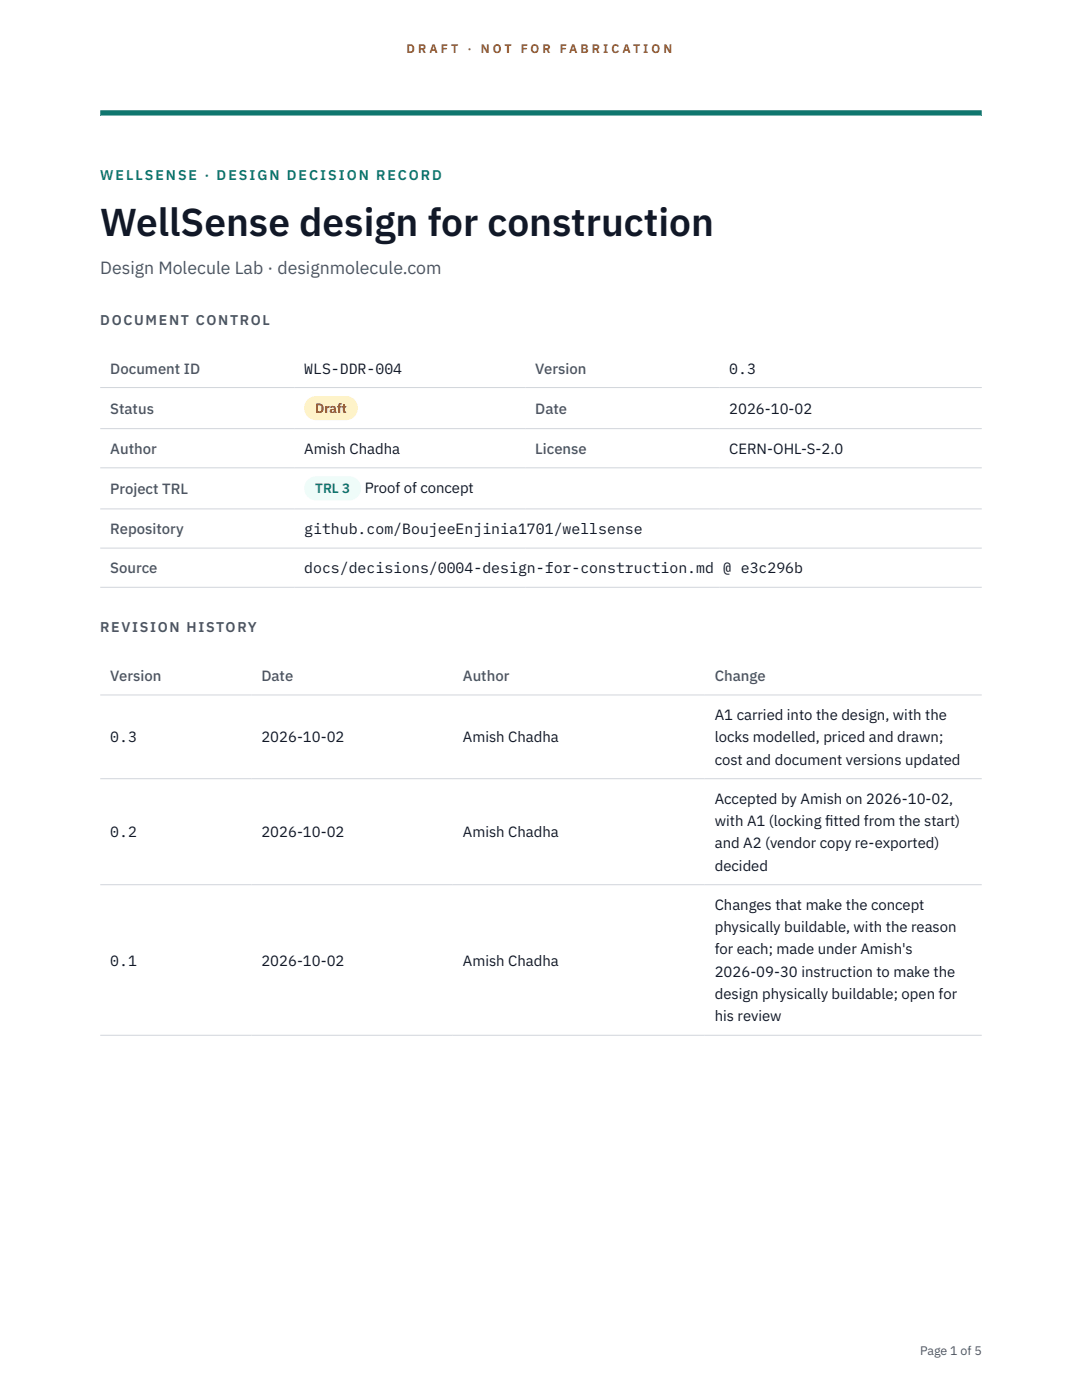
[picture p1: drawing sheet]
<svg xmlns="http://www.w3.org/2000/svg" width="216mm" height="279mm" viewBox="0 0 216 279" stroke-linecap="round" stroke-linejoin="round" font-family="sans-serif">
<defs><g id="words">
<text font-size="7.8" fill="#111827" x="20" y="47.1">WellSense design for construction</text>
<text font-size="3.5" fill="#4b5563" x="20" y="54.6">Design Molecule Lab · designmolecule.com</text>
<g font-size="3" fill="#4b5563">
<text x="22" y="74.5">Document ID</text>
<text x="106.8" y="74.5">Version</text>
<text x="22" y="82.6">Status</text>
<text x="106.8" y="82.6">Date</text>
<text x="22" y="90.6">Author</text>
<text x="106.8" y="90.6">License</text>
<text x="22" y="98.6">Project TRL</text>
<text x="22" y="106.6">Repository</text>
<text x="22" y="114.4">Source</text>
<text x="22" y="135.9">Version</text>
<text x="52.2" y="135.9">Date</text>
<text x="92.4" y="135.9">Author</text>
<text x="142.6" y="135.9">Change</text>
</g>
<g font-size="3" fill="#111827">
<text x="60.7" y="74.5">WLS-DDR-004</text>
<text x="145.5" y="74.5">0.3</text>
<text x="145.5" y="82.6">2026-10-02</text>
<text x="60.7" y="90.6">Amish Chadha</text>
<text x="145.5" y="90.6">CERN-OHL-S-2.0</text>
<text x="72.8" y="98.5">Proof of concept</text>
<text x="60.7" y="106.6">github.com/BoujeeEnjinia1701/wellsense</text>
<text x="60.7" y="114.4">docs/decisions/0004-design-for-construction.md @ e3c296b</text>
<text x="142.6" y="143.7">A1 carried into the design, with the</text>
<text x="22" y="148.2">0.3</text>
<text x="52.2" y="148.2">2026-10-02</text>
<text x="92.4" y="148.2">Amish Chadha</text>
<text x="142.6" y="148.2">locks modelled, priced and drawn;</text>
<text x="142.6" y="152.6">cost and document versions updated</text>
<text x="142.6" y="160.4">Accepted by Amish on 2026-10-02,</text>
<text x="22" y="167.1">0.2</text>
<text x="52.2" y="167.1">2026-10-02</text>
<text x="92.4" y="167.1">Amish Chadha</text>
<text x="142.6" y="164.9">with A1 (locking f</text>
<text x="164.6" y="164.9">itted from the start)</text>
<text x="142.6" y="169.3">and A2 (vendor copy re-exported)</text>
<text x="142.6" y="173.8">decided</text>
<text x="142.6" y="181.6">Changes that make the concept</text>
<text x="142.6" y="186">physically buildable, with the reason</text>
<text x="142.6" y="190.5">for each; made under Amish's</text>
<text x="22" y="192.7">0.1</text>
<text x="52.2" y="192.7">2026-10-02</text>
<text x="92.4" y="192.7">Amish Chadha</text>
<text x="142.6" y="194.9">2026-09-30 instruction to make the</text>
<text x="142.6" y="199.4">design physically buildable; open for</text>
<text x="142.6" y="203.8">his review</text>
</g>
<text font-size="2.8" fill="#0f766e" x="20" y="36">WELLSENSE · DESIGN DECISION RECORD</text>
<g font-size="2.8" fill="#4b5563">
<text x="20" y="64.8">DOCUMENT CONTROL</text>
<text x="20" y="126.2">REVISION HISTORY</text>
</g>
<text font-size="2.7" fill="#92400e" x="62.9" y="82.5">Draft</text>
<text font-size="2.7" fill="#0f766e" x="62.9" y="98.5">TRL 3</text>
<g font-size="2.5" fill="#b45309">
<text x="81.1" y="10.5">D R A F T</text>
<text x="93.3" y="10.5">·</text>
<text x="95.9" y="10.5">N O T</text>
<text x="103.9" y="10.5">F O R</text>
<text x="111.7" y="10.5">F A B R I C A T I O N</text>
</g>
<text font-size="2.5" fill="#4b5563" x="183.6" y="270.3">Page 1 of 5</text>
</g></defs>
<path d="M20 23.1h175.9zM20 22h175.9v1.1h-175.9z" fill-rule="evenodd" fill="#0f766e"/>
<path d="M20 77.3h175.9M20 85.5h175.9M20 93.4h175.9M20 101.6h175.9M20 109.4h175.9M20 117.2h175.9M20 138.7h175.9M20 155.4h175.9M20 176.6h175.9M20 206.6h175.9" fill="none" stroke="#d1d5db" stroke-width=".2"/>
<path d="M60.7 79h10.7v4.9h-10.7z" fill="#fef3c7"/>
<path d="M60.7 95.1h11.4v4.8h-11.4z" fill="#f0fdfa"/>
<use href="#words"/>
</svg>
